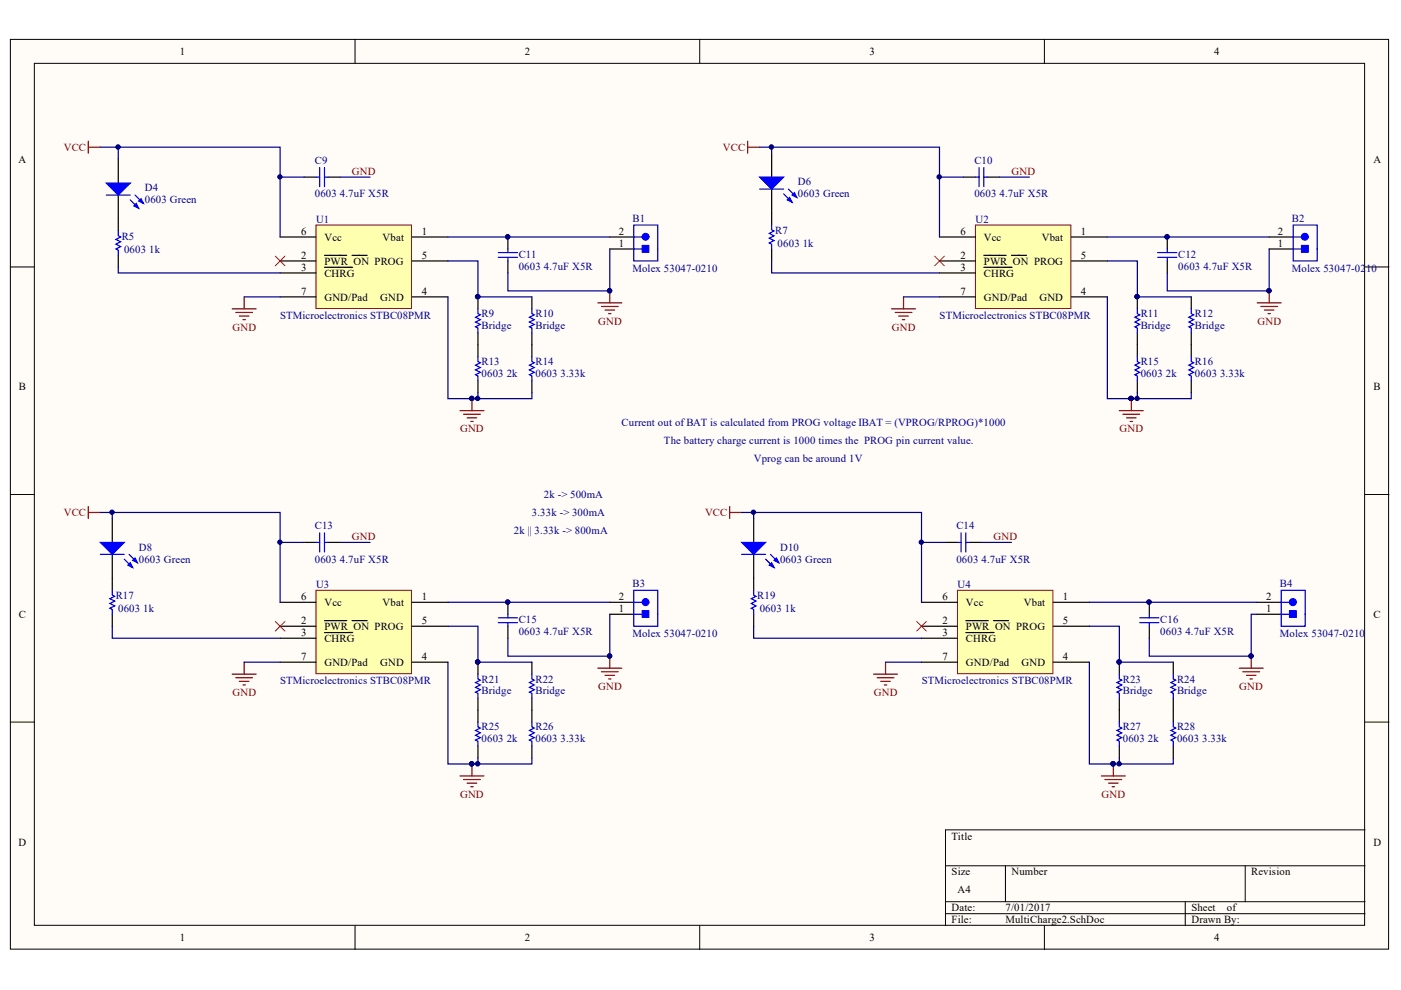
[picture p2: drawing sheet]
<svg xmlns="http://www.w3.org/2000/svg" width="297mm" height="210mm" viewBox="0 0 297 210" stroke-linecap="round" stroke-linejoin="round" font-family="sans-serif">
<defs><g id="words">
<g font-size="2.3">
<text x="38.2" y="11.7">1</text>
<text x="111.2" y="11.7">2</text>
<text x="184.3" y="11.7">3</text>
<text x="257.4" y="11.7">4</text>
<text x="3.9" y="34.5">A</text>
<text x="291.2" y="34.5">A</text>
<text x="63.9" y="49.8">6</text>
<text x="68.8" y="51.1">Vcc</text>
<text x="81.1" y="51.1">Vbat</text>
<text x="89.4" y="49.8">1</text>
<text x="131.2" y="52.3">1</text>
<text x="131.2" y="49.8">2</text>
<text x="203.6" y="49.8">6</text>
<text x="208.6" y="51.1">Vcc</text>
<text x="220.9" y="51.1">Vbat</text>
<text x="229.2" y="49.8">1</text>
<text x="271" y="52.3">1</text>
<text x="271" y="49.8">2</text>
<text x="63.9" y="54.9">2</text>
<text x="63.9" y="57.4">3</text>
<text x="68.8" y="56.1">PWR_ON PROG</text>
<text x="68.8" y="58.7">CHRG</text>
<text x="89.4" y="54.9">5</text>
<text x="203.6" y="54.9">2</text>
<text x="203.6" y="57.4">3</text>
<text x="208.6" y="56.1">PWR_ON PROG</text>
<text x="208.6" y="58.7">CHRG</text>
<text x="229.2" y="54.9">5</text>
<text x="63.9" y="62.5">7</text>
<text x="68.8" y="63.7">GND/Pad</text>
<text x="80.6" y="63.7">GND</text>
<text x="89.4" y="62.5">4</text>
<text x="203.6" y="62.5">7</text>
<text x="208.6" y="63.7">GND/Pad</text>
<text x="220.4" y="63.7">GND</text>
<text x="229.2" y="62.5">4</text>
<text x="4" y="82.8">B</text>
<text x="291.2" y="82.8">B</text>
<text x="4" y="131">C</text>
<text x="63.9" y="127.2">6</text>
<text x="68.8" y="128.5">Vcc</text>
<text x="81.1" y="128.5">Vbat</text>
<text x="89.4" y="127.2">1</text>
<text x="131.2" y="129.7">1</text>
<text x="131.2" y="127.2">2</text>
<text x="199.8" y="127.2">6</text>
<text x="204.8" y="128.5">Vcc</text>
<text x="217.1" y="128.5">Vbat</text>
<text x="225.4" y="127.2">1</text>
<text x="268.4" y="129.7">1</text>
<text x="268.4" y="127.2">2</text>
<text x="291.2" y="131">C</text>
<text x="63.9" y="132.3">2</text>
<text x="63.9" y="134.8">3</text>
<text x="68.8" y="133.6">PWR_ON PROG</text>
<text x="68.8" y="136.1">CHRG</text>
<text x="89.4" y="132.3">5</text>
<text x="199.8" y="132.3">2</text>
<text x="199.8" y="134.8">3</text>
<text x="204.8" y="133.6">PWR_ON PROG</text>
<text x="204.8" y="136.1">CHRG</text>
<text x="225.4" y="132.3">5</text>
<text x="63.9" y="139.9">7</text>
<text x="68.8" y="141.2">GND/Pad</text>
<text x="80.6" y="141.2">GND</text>
<text x="89.4" y="139.9">4</text>
<text x="199.8" y="139.9">7</text>
<text x="204.8" y="141.2">GND/Pad</text>
<text x="216.6" y="141.2">GND</text>
<text x="225.4" y="139.9">4</text>
<text x="3.9" y="179.3">D</text>
<text x="201.8" y="178">Title</text>
<text x="291.2" y="179.3">D</text>
<text x="201.8" y="185.6">Size</text>
<text x="214.4" y="185.6">Number</text>
<text x="265.3" y="185.6">Revision</text>
<text x="203" y="189.4">A4</text>
<text x="201.8" y="193.2">Date:</text>
<text x="201.8" y="195.8">File:</text>
<text x="213.2" y="193.2">7/01/2017</text>
<text x="213.2" y="195.8">MultiCharge2.SchDoc</text>
<text x="252.6" y="193.2">Sheet</text>
<text x="252.6" y="195.8">Drawn By:</text>
<text x="260.1" y="193.2">of</text>
<text x="38.2" y="199.6">1</text>
<text x="111.2" y="199.6">2</text>
<text x="184.3" y="199.6">3</text>
<text x="257.4" y="199.6">4</text>
</g>
<g font-size="2.3" fill="#800000">
<text x="13.5" y="32">VCC</text>
<text x="153.3" y="32">VCC</text>
<text x="74.6" y="37">GND</text>
<text x="214.4" y="37">GND</text>
<text x="49.3" y="70.1">GND</text>
<text x="126.8" y="68.8">GND</text>
<text x="189.1" y="70.1">GND</text>
<text x="266.6" y="68.8">GND</text>
<text x="97.5" y="91.6">GND</text>
<text x="237.4" y="91.6">GND</text>
<text x="13.5" y="109.5">VCC</text>
<text x="149.5" y="109.5">VCC</text>
<text x="74.6" y="114.5">GND</text>
<text x="210.6" y="114.5">GND</text>
<text x="49.3" y="147.5">GND</text>
<text x="126.8" y="146.2">GND</text>
<text x="185.3" y="147.5">GND</text>
<text x="262.8" y="146.2">GND</text>
<text x="97.5" y="169.1">GND</text>
<text x="233.6" y="169.1">GND</text>
</g>
<g font-size="2.3" fill="#000080">
<text x="66.7" y="34.7">C9</text>
<text x="206.6" y="34.7">C10</text>
<text x="30.7" y="40.6">D4</text>
<text x="66.7" y="41.8">0603</text>
<text x="72.1" y="41.8">4.7uF X5R</text>
<text x="169.2" y="39.3">D6</text>
<text x="169.2" y="41.8">0603 Green</text>
<text x="206.6" y="41.8">0603</text>
<text x="211.9" y="41.8">4.7uF X5R</text>
<text x="30.7" y="43.1">0603 Green</text>
<text x="67" y="47.3">U1</text>
<text x="134.1" y="47">B1</text>
<text x="206.8" y="47.3">U2</text>
<text x="273.9" y="47">B2</text>
<text x="25.8" y="50.8">R5</text>
<text x="26.3" y="53.6">0603</text>
<text x="31.6" y="53.6">1k</text>
<text x="164.4" y="49.5">R7</text>
<text x="164.9" y="52.3">0603</text>
<text x="170.2" y="52.3">1k</text>
<text x="110" y="54.6">C11</text>
<text x="110" y="57.1">0603</text>
<text x="115.3" y="57.1">4.7uF X5R</text>
<text x="134.1" y="57.6">Molex 53047-0210</text>
<text x="249.8" y="54.6">C12</text>
<text x="249.8" y="57.1">0603</text>
<text x="255.1" y="57.1">4.7uF X5R</text>
<text x="273.9" y="57.6">Molex 53047-02</text>
<text x="289.6" y="57.6">10</text>
<text x="59.4" y="67.5">STMicroelectronics STBC08PMR</text>
<text x="102.1" y="67.3">R9</text>
<text x="102.1" y="69.8">Bridge</text>
<text x="113.5" y="67.3">R10</text>
<text x="113.5" y="69.8">Bridge</text>
<text x="199.2" y="67.5">STMicroelectronics STBC08PMR</text>
<text x="241.9" y="67.3">R11</text>
<text x="241.9" y="69.8">Bridge</text>
<text x="253.4" y="67.3">R12</text>
<text x="253.4" y="69.8">Bridge</text>
<text x="102.1" y="77.4">R13</text>
<text x="113.5" y="77.4">R14</text>
<text x="241.9" y="77.4">R15</text>
<text x="253.4" y="77.4">R16</text>
<text x="102.1" y="80">0603</text>
<text x="107.4" y="80">2k</text>
<text x="113.5" y="80">0603</text>
<text x="118.9" y="80">3.33k</text>
<text x="241.9" y="80">0603</text>
<text x="247.2" y="80">2k</text>
<text x="253.4" y="80">0603</text>
<text x="258.7" y="80">3.33k</text>
<text x="131.8" y="90.4">Current out of BAT is calculated from PROG voltage IBAT = (VPROG/RPROG)*1000</text>
<text x="140.8" y="94.2">The battery charge current is 1000 times the PROG pin current value.</text>
<text x="159.8" y="98">Vprog can be around 1V</text>
<text x="115.3" y="105.7">2k -&gt; 500mA</text>
<text x="66.7" y="112.3">C13</text>
<text x="109" y="113.3">2k || 3.33k -&gt; 800mA</text>
<text x="112.8" y="109.5">3.33k -&gt; 300mA</text>
<text x="202.8" y="112.3">C14</text>
<text x="29.4" y="116.8">D8</text>
<text x="29.4" y="119.4">0603 Green</text>
<text x="66.7" y="119.4">0603</text>
<text x="72.1" y="119.4">4.7uF X5R</text>
<text x="165.4" y="116.8">D10</text>
<text x="165.4" y="119.4">0603 Green</text>
<text x="202.8" y="119.4">0603</text>
<text x="208.1" y="119.4">4.7uF X5R</text>
<text x="67" y="124.7">U3</text>
<text x="134.1" y="124.4">B3</text>
<text x="203" y="124.7">U4</text>
<text x="271.4" y="124.4">B4</text>
<text x="24.5" y="127">R17</text>
<text x="25" y="129.7">0603</text>
<text x="30.4" y="129.7">1k</text>
<text x="160.6" y="127">R19</text>
<text x="161.1" y="129.7">0603</text>
<text x="166.4" y="129.7">1k</text>
<text x="110" y="132">C15</text>
<text x="110" y="134.6">0603</text>
<text x="115.3" y="134.6">4.7uF X5R</text>
<text x="134.1" y="135.1">Molex 53047-0210</text>
<text x="246" y="132">C16</text>
<text x="246" y="134.6">0603</text>
<text x="251.3" y="134.6">4.7uF X5R</text>
<text x="271.4" y="135.1">Molex 53047-0210</text>
<text x="59.4" y="145">STMicroelectronics STBC08PMR</text>
<text x="102.1" y="144.7">R21</text>
<text x="102.1" y="147.2">Bridge</text>
<text x="113.5" y="144.7">R22</text>
<text x="113.5" y="147.2">Bridge</text>
<text x="195.4" y="145">STMicroelectronics STBC08PMR</text>
<text x="238.1" y="144.7">R23</text>
<text x="238.1" y="147.2">Bridge</text>
<text x="249.6" y="144.7">R24</text>
<text x="249.6" y="147.2">Bridge</text>
<text x="102.1" y="154.9">R25</text>
<text x="113.5" y="154.9">R26</text>
<text x="238.1" y="154.9">R27</text>
<text x="249.6" y="154.9">R28</text>
<text x="102.1" y="157.4">0603</text>
<text x="107.4" y="157.4">2k</text>
<text x="113.5" y="157.4">0603</text>
<text x="118.9" y="157.4">3.33k</text>
<text x="238.1" y="157.4">0603</text>
<text x="243.4" y="157.4">2k</text>
<text x="249.6" y="157.4">0603</text>
<text x="254.9" y="157.4">3.33k</text>
</g>
</g></defs>
<g fill="#fffcf8" stroke="#000" stroke-width=".21">
<path d="M2.2 8.4h292.2v192.8h-292.2z"/>
<path d="M7.3 13.4h282v182.8h-282z"/>
</g>
<g fill="none" stroke="#000" stroke-width=".21">
<path d="M75.3 8.4v5M148.4 8.4v5M221.4 8.4v5M2.2 56.6h5.1M289.4 56.6h5.1M2.2 104.8h5.1M289.4 104.8h5.1M2.2 153.1h5.1M289.4 153.1h5.1M289.4 175.9h-88.9v20.4M75.3 196.3v5M148.4 196.3v5"/>
<path d="M200.5 183.6h88.9M200.5 191.2h88.9M200.5 193.7h88.9M213.2 183.6v7.6M221.4 196.3v5M251.3 191.2v5.1M264 183.6v7.6"/>
</g>
<path d="M206.8 47.7h20.2v17.7h-20.2z" fill="#ffffb0" stroke="#800000" stroke-width=".21"/>
<g fill="none" stroke="#000" stroke-width=".25">
<path d="M163.6 32.5v5.1M204.3 37.6h2.5M209.4 37.6h2.5M163.6 40.1v7.6M163.6 52.8v2.5M199.2 50.3h7.6M199.2 55.3h7.6M199.2 57.9h7.6M208.6 54.1h4.7M208.6 56.7h5.9M214.4 54.1h3.2M227.2 50.3h7.6"/>
<path d="M227.2 55.3h7.6M247.5 50.3v2.5M247.5 55.3v2.6M199.2 62.9h7.6M227.2 62.9h7.6M241.1 62.9v2.6M241.1 70.6v5M252.6 62.9v2.6M252.6 70.6v5M241.1 80.7v2.6M252.6 80.7v2.6"/>
</g>
<g fill="none" stroke="#800000" stroke-width=".25">
<path d="M158.5 29.9v2.6M158.5 31.2h2.6M189 65.5h5.1M189.8 66.2h3.5M190.5 67h2.1M191.3 67.8h.5M191.6 62.9v2.6M266.5 64.2h5.1M267.3 65h3.6M268.1 65.7h2M268.8 66.5h.5M269.1 61.7v2.5"/>
<path d="M237.3 87.1h5.1M238.1 87.8h3.5M238.8 88.6h2.1M239.6 89.4h.5M239.9 84.5v2.6"/>
</g>
<g fill="#000080" stroke="#000080" stroke-width=".21">
<circle cx="269" cy="61.6" r=".46"/>
<circle cx="239.8" cy="84.5" r=".46"/>
<circle cx="247.4" cy="50.2" r=".46"/>
<circle cx="241.1" cy="62.9" r=".46"/>
<circle cx="163.5" cy="31.2" r=".46"/>
<circle cx="199.1" cy="37.5" r=".46"/>
<circle cx="241.1" cy="84.5" r=".46"/>
</g>
<path d="M161.1 31.2h38.1v19.1M163.6 31.2v1.3M199.2 37.6h5.1M211.9 37.6h6.4M163.6 55.3v2.6h35.6M234.8 55.3h6.3v7.6h11.5M234.8 50.3h34.3M269.1 52.8v8.9h-21.6v-3.8M191.6 62.9h7.6M234.8 62.9v21.6h17.8v-1.2M241.1 83.3v1.2" fill="none" stroke="#000080" stroke-width=".25"/>
<g fill="none" stroke="#00f" stroke-width=".25">
<path d="M206.8 37.6h.8M207.6 35.5v4.1M208.6 35.5v4.1M208.6 37.6h.8M161.1 40.1h5M163.6 47.7v1l.5 .3-1 .5 1 .5-1 .5 1 .5-1 .5 .5 .3v1M166.1 41.1l1.8 1.8M167.2 40.1l1.7 1.8M245.5 53.6h4M245.5 54.6h4M247.5 52.8v.8M247.5 54.6v.7"/>
<path d="M241.1 75.6v1.1l.5 .2-1 .5 1 .5-1 .5 1 .5-1 .6 .5 .2v1M241.1 65.5v1l.5 .3-1 .5 1 .5-1 .5 1 .5-1 .5 .5 .2v1.1M252.6 75.6v1.1l.5 .2-1 .5 1 .5-1 .5 1 .5-1 .6 .5 .2v1M252.6 65.5v1l.5 .3-1 .5 1 .5-1 .5 1 .5-1 .5 .5 .2v1.1"/>
</g>
<g fill="#00f" stroke="#00f" stroke-width=".25">
<path d="M161.1 37.6h5l-2.5 2.5z"/>
<path d="M166.9 42.4l.5-.5 .5 1z"/>
<path d="M167.9 41.4l.5-.5 .5 1z"/>
</g>
<path d="M203 125.2h20.2v17.6h-20.2z" fill="#ffffb0" stroke="#800000" stroke-width=".21"/>
<g fill="none" stroke="#000" stroke-width=".25">
<path d="M159.8 109.9v5.1M159.8 117.5v7.7M200.5 115h2.5M205.5 115h2.6M159.8 130.2v2.6M195.4 127.7h7.6M195.4 132.8h7.6M195.4 135.3h7.6M204.8 131.6h4.7M204.8 134.1h5.9M210.6 131.6h3.2M223.3 127.7h7.7"/>
<path d="M223.3 132.8h7.7M243.7 127.7v2.5M243.7 132.8v2.5M195.4 140.4h7.6M223.3 140.4h7.7M237.3 140.4v2.5M237.3 148v5.1M237.3 158.2v2.5M248.8 140.4v2.5M248.8 148v5.1M248.8 158.2v2.5"/>
</g>
<g fill="none" stroke="#800000" stroke-width=".25">
<path d="M154.7 107.4v2.5M154.7 108.7h2.6M265.3 139.1v2.6M185.2 142.9h5.1M186 143.7h3.5M186.7 144.5h2.1M187.5 145.2h.5M187.8 140.4v2.5M262.7 141.7h5.1M263.5 142.4h3.6M264.3 143.2h2M265 144h.5"/>
<path d="M233.5 164.5h5.1M234.3 165.3h3.5M235 166h2.1M235.8 166.8h.5M236 162v2.5"/>
</g>
<g fill="#000080" stroke="#000080" stroke-width=".21">
<circle cx="265.2" cy="139.1" r=".46"/>
<circle cx="236" cy="161.9" r=".47"/>
<circle cx="243.6" cy="127.6" r=".46"/>
<circle cx="237.3" cy="140.3" r=".46"/>
<circle cx="159.7" cy="108.6" r=".46"/>
<circle cx="195.3" cy="115" r=".46"/>
<circle cx="237.3" cy="161.9" r=".46"/>
</g>
<g fill="none" stroke="#00f" stroke-width=".25">
<path d="M157.3 117.5h5M162.3 118.6l1.8 1.7M163.4 117.5l1.7 1.8M203 115h.8M203.8 113v4M204.8 113v4M204.8 115h.7M159.8 125.2v1l.5 .2-1 .5 1 .5-1 .6 1 .5-1 .5 .5 .2v1M241.6 131h4.1M241.6 132h4.1M243.7 130.2v.8M243.7 132v.8"/>
<path d="M237.3 153.1v1l.5 .3-1 .5 1 .5-1 .5 1 .5-1 .5 .5 .3v1M237.3 142.9v1.1l.5 .2-1 .5 1 .5-1 .5 1 .5-1 .5 .5 .3v1M248.8 153.1v1l.5 .3-1.1 .5 1.1 .5-1.1 .5 1.1 .5-1.1 .5 .6 .3v1M248.8 142.9v1.1l.5 .2-1.1 .5 1.1 .5-1.1 .5 1.1 .5-1.1 .5 .6 .3v1"/>
</g>
<path d="M157.3 108.7h38.1v19M159.8 108.7v1.2M195.4 115h5.1M208.1 115h6.3M159.8 132.8v2.5h35.6M231 132.8h6.3v7.6h11.5M266.5 130.2h-1.2v8.9h-21.6v-3.8M187.8 140.4h7.6M231 140.4v21.6h17.8v-1.3M237.3 160.7v1.3" fill="none" stroke="#000080" stroke-width=".25"/>
<g fill="#00f" stroke="#00f" stroke-width=".25">
<path d="M157.3 115h5l-2.5 2.5z"/>
<path d="M163.1 119.8l.5-.5 .5 1z"/>
<path d="M164.1 118.8l.5-.5 .5 1z"/>
</g>
<path d="M67 125.2h20.2v17.6h-20.2z" fill="#ffffb0" stroke="#800000" stroke-width=".21"/>
<g fill="none" stroke="#000" stroke-width=".25">
<path d="M23.8 109.9v5.1M23.8 117.5v7.7M64.5 115h2.5M69.6 115h2.5M23.8 130.2v2.6M59.4 127.7h7.6M59.4 132.8h7.6M59.4 135.3h7.6M68.8 131.6h4.7M68.8 134.1h5.9M74.6 131.6h3.2M87.4 127.7h7.6"/>
<path d="M87.4 132.8h7.6M107.7 127.7v2.5M107.7 132.8v2.5M59.4 140.4h7.6M87.4 140.4h7.6M101.3 140.4v2.5M101.3 148v5.1M101.3 158.2v2.5M112.8 140.4v2.5M112.8 148v5.1M112.8 158.2v2.5"/>
</g>
<g fill="none" stroke="#800000" stroke-width=".25">
<path d="M18.7 107.4v2.5M18.7 108.7h2.6M129.3 139.1v2.6M49.2 142.9h5.1M50 143.7h3.5M50.7 144.5h2.1M51.5 145.2h.5M51.8 140.4v2.5M126.7 141.7h5.1M127.5 142.4h3.6M128.3 143.2h2M129 144h.5"/>
<path d="M97.5 164.5h5.1M98.3 165.3h3.5M99 166h2.1M99.8 166.8h.5M100.1 162v2.5"/>
</g>
<g fill="#000080" stroke="#000080" stroke-width=".21">
<circle cx="129.2" cy="139.1" r=".46"/>
<circle cx="100" cy="161.9" r=".46"/>
<circle cx="107.6" cy="127.6" r=".46"/>
<circle cx="101.3" cy="140.3" r=".46"/>
<circle cx="23.7" cy="108.6" r=".46"/>
<circle cx="59.3" cy="115" r=".46"/>
<circle cx="101.3" cy="161.9" r=".47"/>
</g>
<path d="M21.3 108.7h38.1v19M23.8 108.7v1.2M59.4 115h5.1M72.1 115h6.4M23.8 132.8v2.5h35.6M95 132.8h6.3v7.6h11.5M95 127.7h34.3M129.3 130.2v8.9h-21.6v-3.8M51.8 140.4h7.6M95 140.4v21.6h17.8v-1.3M101.3 160.7v1.3" fill="none" stroke="#000080" stroke-width=".25"/>
<g fill="none" stroke="#00f" stroke-width=".25">
<path d="M21.3 117.5h5M26.3 118.6l1.8 1.7M27.4 117.5l1.7 1.8M67 115h.8M67.8 113v4M68.8 113v4M68.8 115h.8M23.8 125.2v1l.5 .2-1 .5 1 .5-1 .6 1 .5-1 .5 .5 .2v1M105.7 131h4M105.7 132h4M107.7 130.2v.8M107.7 132v.8"/>
<path d="M101.3 153.1v1l.5 .3-1 .5 1 .5-1 .5 1 .5-1 .5 .5 .3v1M101.3 142.9v1.1l.5 .2-1 .5 1 .5-1 .5 1 .5-1 .5 .5 .3v1M112.8 153.1v1l.5 .3-1 .5 1 .5-1 .5 1 .5-1 .5 .5 .3v1M112.8 142.9v1.1l.5 .2-1 .5 1 .5-1 .5 1 .5-1 .5 .5 .3v1"/>
</g>
<g fill="#00f" stroke="#00f" stroke-width=".25">
<path d="M21.3 115h5l-2.5 2.5z"/>
<path d="M27.1 119.8l.5-.5 .5 1z"/>
<path d="M28.1 118.8l.5-.5 .5 1z"/>
</g>
<path d="M67 47.7h20.2v17.7h-20.2z" fill="#ffffb0" stroke="#800000" stroke-width=".21"/>
<g fill="none" stroke="#000" stroke-width=".25">
<path d="M25.1 33.7v5.1M64.5 37.6h2.5M69.6 37.6h2.5M25.1 41.4v7.6M25.1 54.1v2.5M59.4 50.3h7.6M59.4 55.3h7.6M59.4 57.9h7.6M68.8 54.1h4.7M68.8 56.7h5.9M74.6 54.1h3.2M87.4 50.3h7.6"/>
<path d="M87.4 55.3h7.6M107.7 50.3v2.5M107.7 55.3v2.6M129.3 50.3h5.1M129.3 52.8h5.1M269.1 50.3h5.1M269.1 52.8h5.1M59.4 62.9h7.6M87.4 62.9h7.6M101.3 62.9v2.6M101.3 70.6v5M112.8 62.9v2.6"/>
<path d="M112.8 70.6v5M101.3 80.7v2.6M112.8 80.7v2.6M129.3 130.2h5.1M129.3 127.7h5.1M266.5 130.2h5.1M266.5 127.7h5.1"/>
</g>
<g fill="none" stroke="#800000" stroke-width=".25">
<path d="M18.7 29.9v2.6M18.7 31.2h2.6M49.2 65.5h5.1M50 66.2h3.5M50.7 67h2.1M51.5 67.8h.5M51.8 62.9v2.6M126.7 64.2h5.1M127.5 65h3.6M128.3 65.7h2M129 66.5h.5M129.3 61.7v2.5"/>
<path d="M97.5 87.1h5.1M98.3 87.8h3.5M99 88.6h2.1M99.8 89.4h.5M100.1 84.5v2.6"/>
</g>
<g fill="#000080" stroke="#000080" stroke-width=".21">
<circle cx="129.2" cy="61.6" r=".46"/>
<circle cx="100" cy="84.5" r=".46"/>
<circle cx="107.6" cy="50.2" r=".46"/>
<circle cx="101.3" cy="62.9" r=".46"/>
<circle cx="59.3" cy="37.5" r=".46"/>
<circle cx="101.3" cy="84.5" r=".46"/>
<circle cx="25" cy="31.2" r=".46"/>
</g>
<path d="M21.3 31.2h38.1v19.1M25.1 31.2v2.5M59.4 37.6h5.1M72.1 37.6h6.4M25.1 56.6v1.3h34.3M95 55.3h6.3v7.6h11.5M95 50.3h34.3M129.3 52.8v8.9h-21.6v-3.8M51.8 62.9h7.6M95 62.9v21.6h17.8v-1.2M101.3 83.3v1.2M231 127.7h35.5" fill="none" stroke="#000080" stroke-width=".25"/>
<g fill="none" stroke="#00f" stroke-width=".25">
<path d="M67 37.6h.8M67.8 35.5v4.1M68.8 35.5v4.1M68.8 37.6h.8M22.5 41.4h5.1M25.1 49v1l.5 .3-1 .5 1 .5-1 .5 1 .5-1 .5 .5 .2v1.1M27.6 42.4l1.8 1.8M28.6 41.4l1.8 1.7M105.7 53.6h4M105.7 54.6h4M107.7 52.8v.8M107.7 54.6v.7"/>
<path d="M134.4 47.7h5.1v7.6h-5.1zM134.4 52.8h1.8M134.4 50.3h1.8M274.2 47.7h5.1v7.6h-5.1zM274.2 52.8h1.8M274.2 50.3h1.8M101.3 75.6v1.1l.5 .2-1 .5 1 .5-1 .5 1 .5-1 .6 .5 .2v1M101.3 65.5v1l.5 .3-1 .5 1 .5-1 .5 1 .5-1 .5 .5 .2v1.1M112.8 75.6v1.1l.5 .2-1 .5 1 .5-1 .5 1 .5-1 .6 .5 .2v1M112.8 65.5v1l.5 .3-1 .5 1 .5-1 .5 1 .5-1 .5 .5 .2v1.1M134.4 125.2h5.1v7.6h-5.1zM134.4 130.2h1.8"/>
<path d="M134.4 127.7h1.8M271.6 125.2h5.1v7.6h-5.1zM271.6 130.2h1.8M271.6 127.7h1.8"/>
</g>
<g fill="#00f" stroke="#00f" stroke-width=".25">
<path d="M22.5 38.8h5.1l-2.5 2.6z"/>
<path d="M28.4 43.6l.5-.5 .5 1.1z"/>
<path d="M29.4 42.6l.5-.5 .5 1z"/>
</g>
<path d="M58.4 54.3l2 2M60.4 54.3l-2 2M198.2 54.3l2 2M200.2 54.3l-2 2M58.4 131.8l2 2M60.4 131.8l-2 2M194.4 131.8l2 2M196.4 131.8l-2 2" fill="none" stroke="#f00" stroke-width=".21"/>
<g fill="#00f" stroke="#00f" stroke-width=".25">
<circle cx="274.1" cy="127.7" r=".72"/>
<circle cx="276.7" cy="50.2" r=".72"/>
<circle cx="136.9" cy="127.7" r=".72"/>
<circle cx="136.9" cy="50.2" r=".71"/>
</g>
<g fill="#00f" stroke="#00f" stroke-width=".21">
<path d="M273.4 129.5h1.4v1.4h-1.4z"/>
<path d="M275.9 52h1.5v1.5h-1.5z"/>
<path d="M136.2 129.5h1.4v1.4h-1.4z"/>
<path d="M136.2 52h1.4v1.5h-1.4z"/>
</g>
<use href="#words"/>
</svg>
